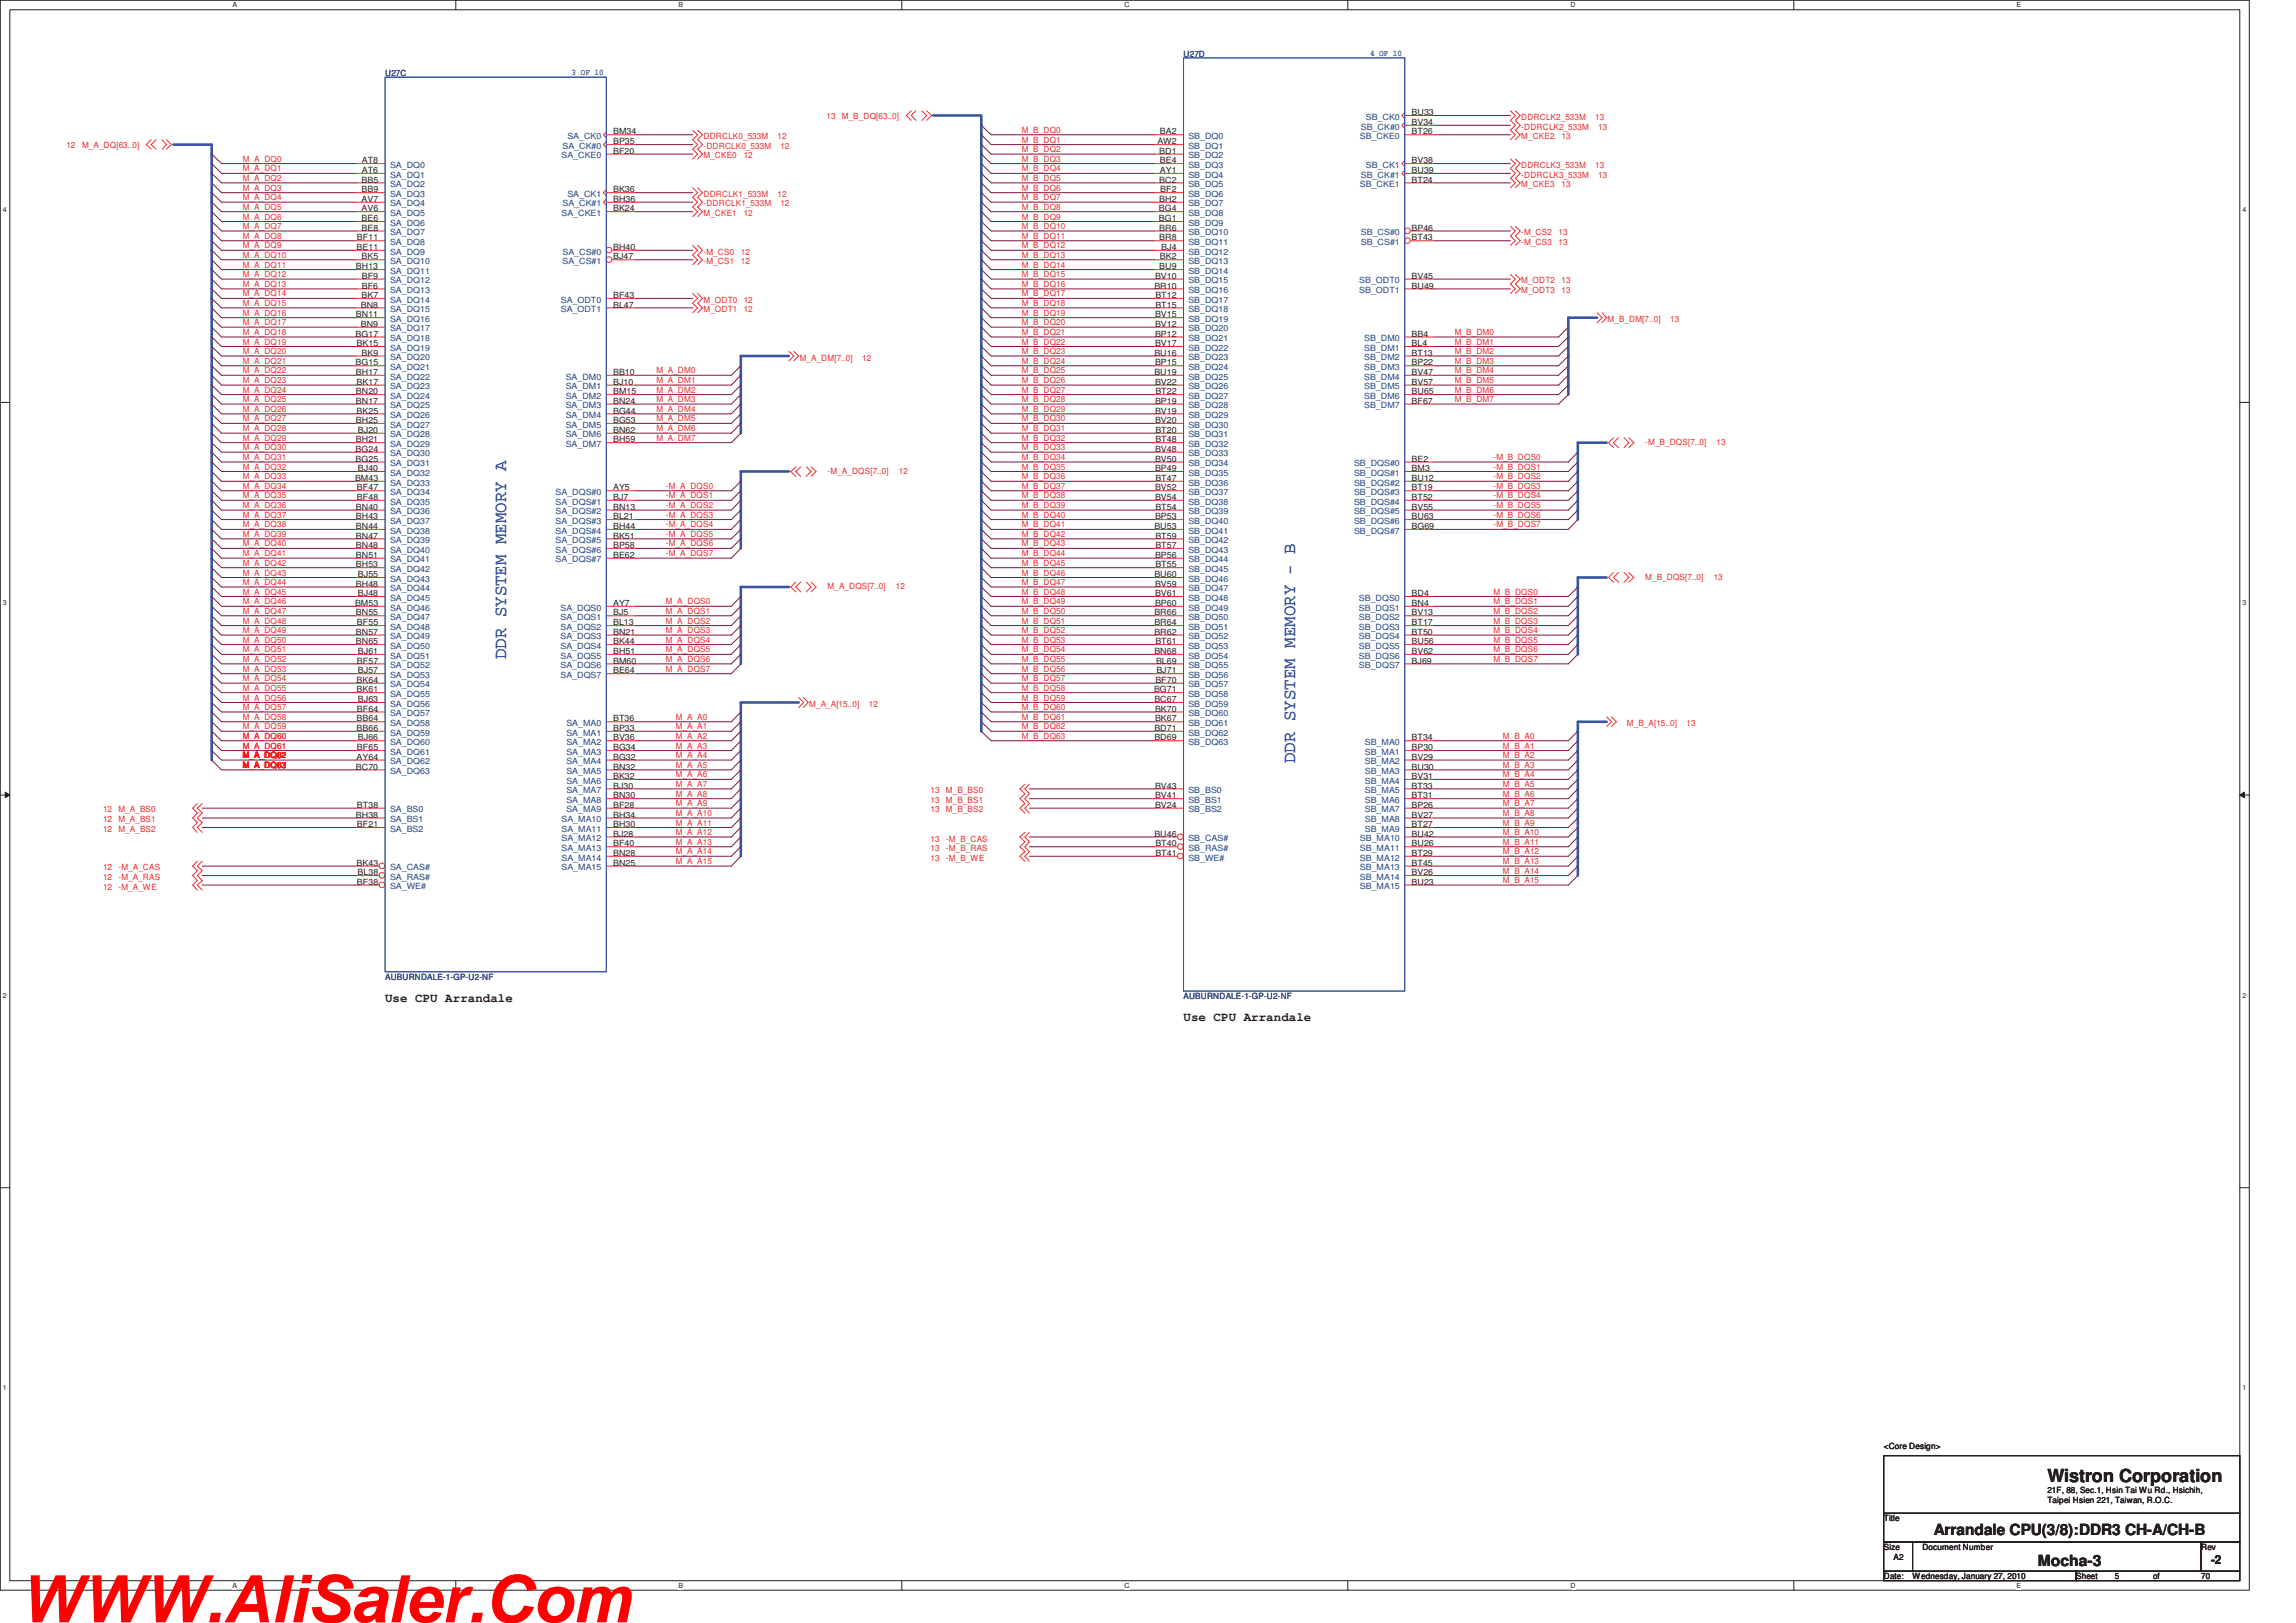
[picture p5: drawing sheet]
<svg xmlns="http://www.w3.org/2000/svg" width="297mm" height="210mm" viewBox="0 0 297 210" stroke-linecap="round" stroke-linejoin="round" font-family="sans-serif">
<defs><g id="words">
<text font-size="8.5" fill="#f00" x="2.5" y="209.9">WWW.AliSaler.Com</text>
<g font-size="2.3" fill="#3a53a4">
<text x="65.5" y="85.3" transform="rotate(-90 65.5 85.3)">DDR SYSTEM MEMORY A</text>
<text x="167.6" y="98.7" transform="rotate(-90 167.6 98.7)">DDR SYSTEM MEMORY - B</text>
</g>
<text font-size="2.3" fill="#231f20" x="264.9" y="191.7">Wistron Corporation</text>
<g font-size="2" fill="#231f20">
<text x="250.2" y="198.5">Arrandale CPU(3/8):DDR3 CH-A/CH-B</text>
<text x="263.6" y="202.6">Mocha-3</text>
</g>
<g font-size="1.6" fill="#231f20">
<text x="49.8" y="129.6">Use CPU Arrandale</text>
<text x="153.1" y="132.1">Use CPU Arrandale</text>
<text x="286" y="202.3">-2</text>
</g>
<g font-size="1.1" fill="#2d2d72">
<text x="49.8" y="9.8">U27C</text>
<text x="153.1" y="7.3">U27D</text>
<text x="49.8" y="126.8">AUBURNDALE-1-GP-U2-NF</text>
<text x="153.1" y="129.3">AUBURNDALE-1-GP-U2-NF</text>
</g>
<g font-size="1.1" fill="#3a53a4">
<text x="74" y="9.6">3 OF 10</text>
<text x="177.2" y="7.2">4 OF 10</text>
</g>
<g font-size="1.1" fill="#1d437e">
<text x="73.4" y="18">SA_CK0</text>
<text x="153.8" y="18">SB_DQ0</text>
<text x="175.9" y="18">SB_CKE0</text>
<text x="176.1" y="16.8">SB_CK#0</text>
<text x="176.7" y="15.5">SB_CK0</text>
<text x="50.5" y="21.7">SA_DQ0</text>
<text x="50.5" y="23">SA_DQ1</text>
<text x="72.6" y="20.5">SA_CKE0</text>
<text x="72.8" y="19.3">SA_CK#0</text>
<text x="153.8" y="19.3">SB_DQ1</text>
<text x="153.8" y="20.5">SB_DQ2</text>
<text x="153.8" y="21.7">SB_DQ3</text>
<text x="153.8" y="23">SB_DQ4</text>
<text x="176.1" y="23">SB_CK#1</text>
<text x="176.7" y="21.7">SB_CK1</text>
<text x="50.5" y="24.2">SA_DQ2</text>
<text x="50.5" y="25.5">SA_DQ3</text>
<text x="50.5" y="26.7">SA_DQ4</text>
<text x="50.5" y="27.9">SA_DQ5</text>
<text x="50.5" y="29.2">SA_DQ6</text>
<text x="72.6" y="27.9">SA_CKE1</text>
<text x="72.8" y="26.7">SA_CK#1</text>
<text x="73.4" y="25.5">SA_CK1</text>
<text x="153.8" y="24.2">SB_DQ5</text>
<text x="153.8" y="25.5">SB_DQ6</text>
<text x="153.8" y="26.7">SB_DQ7</text>
<text x="153.8" y="27.9">SB_DQ8</text>
<text x="153.8" y="29.2">SB_DQ9</text>
<text x="175.9" y="24.2">SB_CKE1</text>
<text x="50.5" y="30.4">SA_DQ7</text>
<text x="50.5" y="31.7">SA_DQ8</text>
<text x="50.5" y="32.9">SA_DQ9</text>
<text x="50.5" y="34.2">SA_DQ10</text>
<text x="50.5" y="35.4">SA_DQ11</text>
<text x="72.8" y="32.9">SA_CS#0</text>
<text x="72.8" y="34.2">SA_CS#1</text>
<text x="153.8" y="30.4">SB_DQ10</text>
<text x="153.8" y="31.7">SB_DQ11</text>
<text x="153.8" y="32.9">SB_DQ12</text>
<text x="153.8" y="34.2">SB_DQ13</text>
<text x="153.8" y="35.4">SB_DQ14</text>
<text x="176.1" y="30.4">SB_CS#0</text>
<text x="176.1" y="31.7">SB_CS#1</text>
<text x="50.5" y="36.7">SA_DQ12</text>
<text x="50.5" y="37.9">SA_DQ13</text>
<text x="50.5" y="39.2">SA_DQ14</text>
<text x="50.5" y="40.4">SA_DQ15</text>
<text x="50.5" y="41.7">SA_DQ16</text>
<text x="72.6" y="39.2">SA_ODT0</text>
<text x="72.6" y="40.4">SA_ODT1</text>
<text x="153.8" y="36.7">SB_DQ15</text>
<text x="153.8" y="37.9">SB_DQ16</text>
<text x="153.8" y="39.2">SB_DQ17</text>
<text x="153.8" y="40.4">SB_DQ18</text>
<text x="153.8" y="41.7">SB_DQ19</text>
<text x="175.8" y="36.7">SB_ODT0</text>
<text x="175.8" y="37.9">SB_ODT1</text>
<text x="50.5" y="42.9">SA_DQ17</text>
<text x="50.5" y="44.2">SA_DQ18</text>
<text x="50.5" y="45.4">SA_DQ19</text>
<text x="50.5" y="46.6">SA_DQ20</text>
<text x="50.5" y="47.9">SA_DQ21</text>
<text x="153.8" y="42.9">SB_DQ20</text>
<text x="153.8" y="44.2">SB_DQ21</text>
<text x="153.8" y="45.4">SB_DQ22</text>
<text x="153.8" y="46.6">SB_DQ23</text>
<text x="153.8" y="47.9">SB_DQ24</text>
<text x="176.5" y="44.2">SB_DM0</text>
<text x="176.5" y="45.4">SB_DM1</text>
<text x="176.5" y="46.6">SB_DM2</text>
<text x="176.5" y="47.9">SB_DM3</text>
<text x="50.5" y="49.1">SA_DQ22</text>
<text x="50.5" y="50.4">SA_DQ23</text>
<text x="50.5" y="51.6">SA_DQ24</text>
<text x="50.5" y="52.8">SA_DQ25</text>
<text x="73.2" y="49.1">SA_DM0</text>
<text x="73.2" y="50.4">SA_DM1</text>
<text x="73.2" y="51.6">SA_DM2</text>
<text x="73.2" y="52.8">SA_DM3</text>
<text x="153.8" y="49.1">SB_DQ25</text>
<text x="153.8" y="50.4">SB_DQ26</text>
<text x="153.8" y="51.6">SB_DQ27</text>
<text x="153.8" y="52.8">SB_DQ28</text>
<text x="176.5" y="49.1">SB_DM4</text>
<text x="176.5" y="50.4">SB_DM5</text>
<text x="176.5" y="51.6">SB_DM6</text>
<text x="176.5" y="52.8">SB_DM7</text>
<text x="50.5" y="54.1">SA_DQ26</text>
<text x="50.5" y="55.3">SA_DQ27</text>
<text x="50.5" y="56.6">SA_DQ28</text>
<text x="50.5" y="57.8">SA_DQ29</text>
<text x="50.5" y="59.1">SA_DQ30</text>
<text x="73.2" y="54.1">SA_DM4</text>
<text x="73.2" y="55.3">SA_DM5</text>
<text x="73.2" y="56.6">SA_DM6</text>
<text x="73.2" y="57.8">SA_DM7</text>
<text x="153.8" y="54.1">SB_DQ29</text>
<text x="153.8" y="55.3">SB_DQ30</text>
<text x="153.8" y="56.6">SB_DQ31</text>
<text x="153.8" y="57.8">SB_DQ32</text>
<text x="153.8" y="59.1">SB_DQ33</text>
<text x="50.5" y="60.3">SA_DQ31</text>
<text x="50.5" y="61.5">SA_DQ32</text>
<text x="50.5" y="62.8">SA_DQ33</text>
<text x="50.5" y="64">SA_DQ34</text>
<text x="50.5" y="65.3">SA_DQ35</text>
<text x="71.9" y="64">SA_DQS#0</text>
<text x="71.9" y="65.3">SA_DQS#1</text>
<text x="153.8" y="60.3">SB_DQ34</text>
<text x="153.8" y="61.5">SB_DQ35</text>
<text x="153.8" y="62.8">SB_DQ36</text>
<text x="153.8" y="64">SB_DQ37</text>
<text x="153.8" y="65.3">SB_DQ38</text>
<text x="175.2" y="65.3">SB_DQS#4</text>
<text x="175.2" y="60.3">SB_DQS#0</text>
<text x="175.2" y="61.5">SB_DQS#1</text>
<text x="175.2" y="62.8">SB_DQS#2</text>
<text x="175.2" y="64">SB_DQS#3</text>
<text x="50.5" y="66.5">SA_DQ36</text>
<text x="50.5" y="67.8">SA_DQ37</text>
<text x="50.5" y="69">SA_DQ38</text>
<text x="50.5" y="70.3">SA_DQ39</text>
<text x="50.5" y="71.5">SA_DQ40</text>
<text x="71.9" y="66.5">SA_DQS#2</text>
<text x="71.9" y="67.8">SA_DQS#3</text>
<text x="71.9" y="69">SA_DQS#4</text>
<text x="71.9" y="70.3">SA_DQS#5</text>
<text x="71.9" y="71.5">SA_DQS#6</text>
<text x="153.8" y="66.5">SB_DQ39</text>
<text x="153.8" y="67.8">SB_DQ40</text>
<text x="153.8" y="69">SB_DQ41</text>
<text x="153.8" y="70.3">SB_DQ42</text>
<text x="153.8" y="71.5">SB_DQ43</text>
<text x="175.2" y="66.5">SB_DQS#5</text>
<text x="175.2" y="67.8">SB_DQS#6</text>
<text x="175.2" y="69">SB_DQS#7</text>
<text x="50.5" y="72.8">SA_DQ41</text>
<text x="50.5" y="74">SA_DQ42</text>
<text x="50.5" y="75.3">SA_DQ43</text>
<text x="50.5" y="76.5">SA_DQ44</text>
<text x="50.5" y="77.7">SA_DQ45</text>
<text x="71.9" y="72.8">SA_DQS#7</text>
<text x="153.8" y="72.8">SB_DQ44</text>
<text x="153.8" y="74">SB_DQ45</text>
<text x="153.8" y="75.3">SB_DQ46</text>
<text x="153.8" y="76.5">SB_DQ47</text>
<text x="153.8" y="77.7">SB_DQ48</text>
<text x="175.8" y="77.7">SB_DQS0</text>
<text x="50.5" y="79">SA_DQ46</text>
<text x="50.5" y="80.2">SA_DQ47</text>
<text x="50.5" y="81.5">SA_DQ48</text>
<text x="50.5" y="82.7">SA_DQ49</text>
<text x="50.5" y="83.9">SA_DQ50</text>
<text x="72.5" y="79">SA_DQS0</text>
<text x="72.5" y="80.2">SA_DQS1</text>
<text x="72.5" y="81.5">SA_DQS2</text>
<text x="72.5" y="82.7">SA_DQS3</text>
<text x="72.5" y="83.9">SA_DQS4</text>
<text x="153.8" y="79">SB_DQ49</text>
<text x="153.8" y="80.2">SB_DQ50</text>
<text x="153.8" y="81.5">SB_DQ51</text>
<text x="153.8" y="82.7">SB_DQ52</text>
<text x="153.8" y="83.9">SB_DQ53</text>
<text x="175.8" y="82.7">SB_DQS4</text>
<text x="175.8" y="83.9">SB_DQS5</text>
<text x="175.8" y="79">SB_DQS1</text>
<text x="175.8" y="80.2">SB_DQS2</text>
<text x="175.8" y="81.5">SB_DQS3</text>
<text x="50.5" y="85.2">SA_DQ51</text>
<text x="50.5" y="86.4">SA_DQ52</text>
<text x="50.5" y="87.7">SA_DQ53</text>
<text x="50.5" y="88.9">SA_DQ54</text>
<text x="72.5" y="85.2">SA_DQS5</text>
<text x="72.5" y="86.4">SA_DQS6</text>
<text x="72.5" y="87.7">SA_DQS7</text>
<text x="153.8" y="85.2">SB_DQ54</text>
<text x="153.8" y="86.4">SB_DQ55</text>
<text x="153.8" y="87.7">SB_DQ56</text>
<text x="153.8" y="88.9">SB_DQ57</text>
<text x="175.8" y="85.2">SB_DQS6</text>
<text x="175.8" y="86.4">SB_DQS7</text>
<text x="50.5" y="90.2">SA_DQ55</text>
<text x="50.5" y="91.4">SA_DQ56</text>
<text x="50.5" y="92.7">SA_DQ57</text>
<text x="50.5" y="93.9">SA_DQ58</text>
<text x="50.5" y="95.2">SA_DQ59</text>
<text x="73.3" y="93.9">SA_MA0</text>
<text x="73.3" y="95.2">SA_MA1</text>
<text x="153.8" y="90.2">SB_DQ58</text>
<text x="153.8" y="91.4">SB_DQ59</text>
<text x="153.8" y="92.7">SB_DQ60</text>
<text x="153.8" y="93.9">SB_DQ61</text>
<text x="153.8" y="95.2">SB_DQ62</text>
<text x="50.5" y="96.4">SA_DQ60</text>
<text x="50.5" y="97.7">SA_DQ61</text>
<text x="50.5" y="98.9">SA_DQ62</text>
<text x="50.5" y="100.2">SA_DQ63</text>
<text x="73.3" y="96.4">SA_MA2</text>
<text x="73.3" y="97.7">SA_MA3</text>
<text x="73.3" y="98.9">SA_MA4</text>
<text x="73.3" y="100.2">SA_MA5</text>
<text x="73.3" y="101.4">SA_MA6</text>
<text x="153.8" y="96.4">SB_DQ63</text>
<text x="176.6" y="96.4">SB_MA0</text>
<text x="176.6" y="97.7">SB_MA1</text>
<text x="176.6" y="98.9">SB_MA2</text>
<text x="176.6" y="100.2">SB_MA3</text>
<text x="176.6" y="101.4">SB_MA4</text>
<text x="50.5" y="105.1">SA_BS0</text>
<text x="50.5" y="106.4">SA_BS1</text>
<text x="50.5" y="107.6">SA_BS2</text>
<text x="72.6" y="106.4">SA_MA10</text>
<text x="72.6" y="107.6">SA_MA11</text>
<text x="73.3" y="102.6">SA_MA7</text>
<text x="73.3" y="103.9">SA_MA8</text>
<text x="73.3" y="105.1">SA_MA9</text>
<text x="153.8" y="102.6">SB_BS0</text>
<text x="153.8" y="103.9">SB_BS1</text>
<text x="153.8" y="105.1">SB_BS2</text>
<text x="176.6" y="102.6">SB_MA5</text>
<text x="176.6" y="103.9">SB_MA6</text>
<text x="176.6" y="105.1">SB_MA7</text>
<text x="176.6" y="106.4">SB_MA8</text>
<text x="176.6" y="107.6">SB_MA9</text>
<text x="50.5" y="112.6">SA_CAS#</text>
<text x="50.5" y="113.8">SA_RAS#</text>
<text x="72.6" y="108.8">SA_MA12</text>
<text x="72.6" y="110.1">SA_MA13</text>
<text x="72.6" y="111.3">SA_MA14</text>
<text x="72.6" y="112.6">SA_MA15</text>
<text x="153.8" y="108.8">SB_CAS#</text>
<text x="153.8" y="110.1">SB_RAS#</text>
<text x="153.8" y="111.3">SB_WE#</text>
<text x="175.9" y="108.8">SB_MA10</text>
<text x="175.9" y="110.1">SB_MA11</text>
<text x="175.9" y="111.3">SB_MA12</text>
<text x="175.9" y="112.6">SB_MA13</text>
<text x="175.9" y="113.8">SB_MA14</text>
<text x="50.5" y="115.1">SA_WE#</text>
<text x="175.9" y="115.1">SB_MA15</text>
</g>
<g font-size="1.1" fill="#231f20">
<text x="79.3" y="17.4">BM34</text>
<text x="150.1" y="17.4">BA2</text>
<text x="182.6" y="17.4">BT26</text>
<text x="182.6" y="16.2">BV34</text>
<text x="182.6" y="14.9">BU33</text>
<text x="46.8" y="23.6">BB5</text>
<text x="46.8" y="21.1">AT8</text>
<text x="46.8" y="22.4">AT6</text>
<text x="79.3" y="19.9">BF20</text>
<text x="79.3" y="18.7">BP35</text>
<text x="149.7" y="18.7">AW2</text>
<text x="150" y="19.9">BD1</text>
<text x="150" y="23.6">BC2</text>
<text x="150.1" y="21.1">BE4</text>
<text x="150.1" y="22.4">AY1</text>
<text x="182.6" y="23.6">BT24</text>
<text x="182.6" y="22.4">BU39</text>
<text x="182.6" y="21.1">BV38</text>
<text x="46.8" y="24.9">BB9</text>
<text x="46.8" y="26.1">AV7</text>
<text x="46.8" y="27.3">AV6</text>
<text x="46.8" y="28.6">BE6</text>
<text x="46.8" y="29.8">BE8</text>
<text x="79.3" y="27.3">BK24</text>
<text x="79.3" y="24.9">BK36</text>
<text x="79.3" y="26.1">BH36</text>
<text x="149.9" y="27.3">BG4</text>
<text x="149.9" y="28.6">BG1</text>
<text x="150" y="26.1">BH2</text>
<text x="150" y="29.8">BR6</text>
<text x="150.1" y="24.9">BF2</text>
<text x="182.6" y="29.8">BP46</text>
<text x="46.1" y="34.8">BH13</text>
<text x="46.1" y="32.3">BE11</text>
<text x="46.2" y="31.1">BF11</text>
<text x="46.8" y="33.6">BK5</text>
<text x="79.3" y="32.3">BH40</text>
<text x="79.3" y="33.6">BJ47</text>
<text x="150" y="31.1">BR8</text>
<text x="150" y="34.8">BU9</text>
<text x="150.1" y="33.6">BK2</text>
<text x="150.2" y="32.3">BJ4</text>
<text x="182.6" y="31.1">BT43</text>
<text x="46.1" y="41.1">BN11</text>
<text x="46.7" y="39.8">BN8</text>
<text x="46.8" y="38.6">BK7</text>
<text x="46.8" y="36.1">BF9</text>
<text x="46.8" y="37.3">BF6</text>
<text x="79.3" y="38.6">BF43</text>
<text x="79.3" y="39.8">BL47</text>
<text x="149.3" y="37.3">BR10</text>
<text x="149.4" y="36.1">BV10</text>
<text x="149.4" y="41.1">BV15</text>
<text x="149.5" y="38.6">BT12</text>
<text x="149.5" y="39.8">BT15</text>
<text x="182.6" y="36.1">BV45</text>
<text x="182.6" y="37.3">BU49</text>
<text x="46" y="43.6">BG17</text>
<text x="46" y="47.3">BG15</text>
<text x="46.1" y="44.8">BK15</text>
<text x="46.7" y="42.3">BN9</text>
<text x="46.8" y="46">BK9</text>
<text x="149.3" y="46">BU16</text>
<text x="149.4" y="42.3">BV12</text>
<text x="149.4" y="43.6">BP12</text>
<text x="149.4" y="44.8">BV17</text>
<text x="149.4" y="47.3">BP15</text>
<text x="182.6" y="43.6">BB4</text>
<text x="182.6" y="44.8">BL4</text>
<text x="182.6" y="46">BT13</text>
<text x="182.6" y="47.3">BP22</text>
<text x="46.1" y="48.5">BH17</text>
<text x="46.1" y="51">BN20</text>
<text x="46.1" y="52.2">BN17</text>
<text x="46.1" y="49.8">BK17</text>
<text x="46.1" y="53.5">BK25</text>
<text x="79.3" y="48.5">BB10</text>
<text x="79.3" y="49.8">BJ10</text>
<text x="79.3" y="51">BM15</text>
<text x="79.3" y="52.2">BN24</text>
<text x="79.3" y="53.5">BG44</text>
<text x="149.3" y="48.5">BU19</text>
<text x="149.4" y="49.8">BV22</text>
<text x="149.4" y="52.2">BP19</text>
<text x="149.4" y="53.5">BV19</text>
<text x="149.5" y="51">BT22</text>
<text x="182.6" y="48.5">BV47</text>
<text x="182.6" y="49.8">BV57</text>
<text x="182.6" y="51">BU65</text>
<text x="182.6" y="52.2">BF67</text>
<text x="46" y="58.5">BG24</text>
<text x="46" y="59.7">BG25</text>
<text x="46.1" y="54.7">BH25</text>
<text x="46.1" y="57.2">BH21</text>
<text x="46.3" y="56">BJ20</text>
<text x="79.3" y="54.7">BG53</text>
<text x="79.3" y="56">BN62</text>
<text x="79.3" y="57.2">BH59</text>
<text x="149.4" y="54.7">BV20</text>
<text x="149.4" y="58.5">BV48</text>
<text x="149.4" y="59.7">BV50</text>
<text x="149.5" y="56">BT20</text>
<text x="149.5" y="57.2">BT48</text>
<text x="182.6" y="59.7">BE2</text>
<text x="45.9" y="62.2">BM43</text>
<text x="46.1" y="66">BN40</text>
<text x="46.2" y="63.5">BF47</text>
<text x="46.2" y="64.7">BF48</text>
<text x="46.3" y="61">BJ40</text>
<text x="79.3" y="63.5">AY5</text>
<text x="79.3" y="64.7">BJ7</text>
<text x="79.3" y="66">BN13</text>
<text x="149.4" y="61">BP49</text>
<text x="149.4" y="63.5">BV52</text>
<text x="149.4" y="64.7">BV54</text>
<text x="149.5" y="62.2">BT47</text>
<text x="149.5" y="66">BT54</text>
<text x="182.6" y="64.7">BT52</text>
<text x="182.6" y="66">BV55</text>
<text x="182.6" y="61">BM3</text>
<text x="182.6" y="62.2">BU12</text>
<text x="182.6" y="63.5">BT19</text>
<text x="46.1" y="67.2">BH43</text>
<text x="46.1" y="68.5">BN44</text>
<text x="46.1" y="69.7">BN47</text>
<text x="46.1" y="70.9">BN48</text>
<text x="79.3" y="67.2">BL21</text>
<text x="79.3" y="68.5">BH44</text>
<text x="79.3" y="69.7">BK51</text>
<text x="79.3" y="70.9">BP58</text>
<text x="149.3" y="68.5">BU53</text>
<text x="149.4" y="67.2">BP53</text>
<text x="149.5" y="69.7">BT59</text>
<text x="149.5" y="70.9">BT57</text>
<text x="182.6" y="67.2">BU63</text>
<text x="182.6" y="68.5">BG69</text>
<text x="46.1" y="72.2">BN51</text>
<text x="46.1" y="73.4">BH53</text>
<text x="46.1" y="75.9">BH48</text>
<text x="46.3" y="74.7">BJ55</text>
<text x="46.3" y="77.1">BJ48</text>
<text x="79.3" y="72.2">BE62</text>
<text x="149.3" y="74.7">BU60</text>
<text x="149.4" y="72.2">BP56</text>
<text x="149.4" y="75.9">BV59</text>
<text x="149.4" y="77.1">BV61</text>
<text x="149.5" y="73.4">BT55</text>
<text x="182.6" y="77.1">BD4</text>
<text x="45.9" y="78.4">BM53</text>
<text x="46.1" y="79.6">BN55</text>
<text x="46.1" y="82.1">BN57</text>
<text x="46.1" y="83.4">BN65</text>
<text x="46.2" y="80.9">BF55</text>
<text x="79.3" y="78.4">AY7</text>
<text x="79.3" y="83.4">BK44</text>
<text x="79.3" y="79.6">BJ5</text>
<text x="79.3" y="80.9">BL13</text>
<text x="79.3" y="82.1">BN21</text>
<text x="149.3" y="79.6">BR66</text>
<text x="149.3" y="80.9">BR64</text>
<text x="149.3" y="82.1">BR62</text>
<text x="149.4" y="78.4">BP60</text>
<text x="149.5" y="83.4">BT61</text>
<text x="182.6" y="82.1">BT50</text>
<text x="182.6" y="83.4">BU56</text>
<text x="182.6" y="78.4">BN4</text>
<text x="182.6" y="79.6">BV13</text>
<text x="182.6" y="80.9">BT17</text>
<text x="46.1" y="88.3">BK64</text>
<text x="46.1" y="89.6">BK61</text>
<text x="46.2" y="85.8">BF57</text>
<text x="46.3" y="84.6">BJ61</text>
<text x="46.3" y="87.1">BJ57</text>
<text x="79.3" y="84.6">BH51</text>
<text x="79.3" y="85.8">BM60</text>
<text x="79.3" y="87.1">BE64</text>
<text x="149.3" y="89.6">BG71</text>
<text x="149.3" y="84.6">BN68</text>
<text x="149.5" y="88.3">BF70</text>
<text x="149.6" y="85.8">BL69</text>
<text x="149.6" y="87.1">BJ71</text>
<text x="182.6" y="84.6">BV62</text>
<text x="182.6" y="85.8">BJ69</text>
<text x="46.1" y="93.3">BB64</text>
<text x="46.1" y="94.6">BB66</text>
<text x="46.2" y="92.1">BF64</text>
<text x="46.3" y="90.8">BJ63</text>
<text x="46.3" y="95.8">BJ66</text>
<text x="79.3" y="93.3">BT36</text>
<text x="79.3" y="94.6">BP33</text>
<text x="79.3" y="95.8">BV36</text>
<text x="149.3" y="90.8">BC67</text>
<text x="149.3" y="94.6">BD71</text>
<text x="149.3" y="95.8">BD69</text>
<text x="149.4" y="92.1">BK70</text>
<text x="149.4" y="93.3">BK67</text>
<text x="182.6" y="95.8">BT34</text>
<text x="46.1" y="99.6">BC70</text>
<text x="46.1" y="98.3">AY64</text>
<text x="46.2" y="97.1">BF65</text>
<text x="79.3" y="97.1">BG34</text>
<text x="79.3" y="98.3">BG32</text>
<text x="79.3" y="99.6">BN32</text>
<text x="79.3" y="100.8">BK32</text>
<text x="182.6" y="97.1">BP30</text>
<text x="182.6" y="98.3">BV29</text>
<text x="182.6" y="99.6">BU30</text>
<text x="182.6" y="100.8">BV31</text>
<text x="46.1" y="105.8">BH38</text>
<text x="46.2" y="104.5">BT38</text>
<text x="46.2" y="107">BF21</text>
<text x="79.3" y="102">BJ30</text>
<text x="79.3" y="103.3">BN30</text>
<text x="79.3" y="104.5">BF28</text>
<text x="79.3" y="105.8">BH34</text>
<text x="79.3" y="107">BH30</text>
<text x="149.4" y="102">BV43</text>
<text x="149.4" y="103.3">BV41</text>
<text x="149.4" y="104.5">BV24</text>
<text x="182.6" y="102">BT33</text>
<text x="182.6" y="103.3">BT31</text>
<text x="182.6" y="104.5">BP26</text>
<text x="182.6" y="105.8">BV27</text>
<text x="182.6" y="107">BT27</text>
<text x="46.1" y="112">BK43</text>
<text x="46.3" y="113.2">BL38</text>
<text x="79.3" y="108.2">BJ28</text>
<text x="79.3" y="109.5">BF40</text>
<text x="79.3" y="110.7">BN28</text>
<text x="79.3" y="112">BN25</text>
<text x="149.3" y="108.2">BU46</text>
<text x="149.5" y="109.5">BT40</text>
<text x="149.5" y="110.7">BT41</text>
<text x="182.6" y="108.2">BU42</text>
<text x="182.6" y="109.5">BU26</text>
<text x="182.6" y="110.7">BT29</text>
<text x="182.6" y="112">BT45</text>
<text x="182.6" y="113.2">BV26</text>
<text x="46.2" y="114.5">BF38</text>
<text x="182.6" y="114.5">BU23</text>
<text x="243.7" y="187.5">&lt;Core Design&gt;</text>
<text x="243.7" y="196.8">Title</text>
<text x="264.9" y="193.1">21F, 88, Sec.1, Hsin Tai Wu Rd., Hsichih,</text>
<text x="264.9" y="194.5">Taipei Hsien 221, Taiwan, R.O.C.</text>
<text x="243.7" y="200.6">Size</text>
<text x="245" y="201.8">A2</text>
<text x="248.7" y="200.6">Document Number</text>
<text x="284.8" y="200.6">Rev</text>
<text x="243.7" y="204.3">Date:</text>
<text x="247.4" y="204.3">Wednesday, January 27, 2010</text>
<text x="268.6" y="204.3">Sheet</text>
<text x="273.6" y="204.3">5</text>
<text x="278.5" y="204.3">of</text>
<text x="284.8" y="204.3">70</text>
</g>
<g font-size="1.1" fill="#ec2426">
<text x="91" y="18">DDRCLK0_533M</text>
<text x="100.6" y="18">12</text>
<text x="106.9" y="15.4">13</text>
<text x="108.9" y="15.4">M_B_DQ[63..0]</text>
<text x="132.2" y="17.2">M_B_DQ0</text>
<text x="196.8" y="18">M_CKE2</text>
<text x="196.8" y="15.5">DDRCLK2_533M</text>
<text x="196.8" y="16.8">-DDRCLK2_533M</text>
<text x="202" y="18">13</text>
<text x="206.4" y="15.5">13</text>
<text x="206.8" y="16.8">13</text>
<text x="8.6" y="19.1">12</text>
<text x="10.6" y="19.1">M_A_DQ[63..0]</text>
<text x="31.4" y="20.9">M_A_DQ0</text>
<text x="31.4" y="22.2">M_A_DQ1</text>
<text x="31.4" y="23.4">M_A_DQ2</text>
<text x="91" y="20.5">M_CKE0</text>
<text x="91" y="19.3">-DDRCLK0_533M</text>
<text x="96.2" y="20.5">12</text>
<text x="101" y="19.3">12</text>
<text x="132.2" y="18.5">M_B_DQ1</text>
<text x="132.2" y="19.7">M_B_DQ2</text>
<text x="132.2" y="20.9">M_B_DQ3</text>
<text x="132.2" y="22.2">M_B_DQ4</text>
<text x="132.2" y="23.4">M_B_DQ5</text>
<text x="196.8" y="21.8">DDRCLK3_533M</text>
<text x="196.8" y="23">-DDRCLK3_533M</text>
<text x="206.4" y="21.8">13</text>
<text x="206.8" y="23">13</text>
<text x="31.4" y="24.7">M_A_DQ3</text>
<text x="31.4" y="25.9">M_A_DQ4</text>
<text x="31.4" y="27.1">M_A_DQ5</text>
<text x="31.4" y="28.4">M_A_DQ6</text>
<text x="31.4" y="29.6">M_A_DQ7</text>
<text x="91" y="28">M_CKE1</text>
<text x="91" y="25.5">DDRCLK1_533M</text>
<text x="91" y="26.7">-DDRCLK1_533M</text>
<text x="96.2" y="28">12</text>
<text x="100.6" y="25.5">12</text>
<text x="101" y="26.7">12</text>
<text x="132.2" y="24.7">M_B_DQ6</text>
<text x="132.2" y="25.9">M_B_DQ7</text>
<text x="132.2" y="27.1">M_B_DQ8</text>
<text x="132.2" y="28.4">M_B_DQ9</text>
<text x="132.2" y="29.6">M_B_DQ10</text>
<text x="196.8" y="24.2">M_CKE3</text>
<text x="202" y="24.2">13</text>
<text x="31.4" y="30.9">M_A_DQ8</text>
<text x="31.4" y="32.1">M_A_DQ9</text>
<text x="31.4" y="33.4">M_A_DQ10</text>
<text x="31.4" y="34.6">M_A_DQ11</text>
<text x="31.4" y="35.9">M_A_DQ12</text>
<text x="91" y="32.9">-M_CS0</text>
<text x="91" y="34.2">-M_CS1</text>
<text x="95.8" y="32.9">12</text>
<text x="95.8" y="34.2">12</text>
<text x="132.2" y="30.9">M_B_DQ11</text>
<text x="132.2" y="32.1">M_B_DQ12</text>
<text x="132.2" y="33.4">M_B_DQ13</text>
<text x="132.2" y="34.6">M_B_DQ14</text>
<text x="132.2" y="35.9">M_B_DQ15</text>
<text x="196.8" y="30.4">-M_CS2</text>
<text x="196.8" y="31.7">-M_CS3</text>
<text x="201.6" y="30.4">13</text>
<text x="201.6" y="31.7">13</text>
<text x="31.4" y="37.1">M_A_DQ13</text>
<text x="31.4" y="38.4">M_A_DQ14</text>
<text x="31.4" y="39.6">M_A_DQ15</text>
<text x="31.4" y="40.8">M_A_DQ16</text>
<text x="91" y="39.2">M_ODT0</text>
<text x="91" y="40.4">M_ODT1</text>
<text x="96.2" y="39.2">12</text>
<text x="96.2" y="40.4">12</text>
<text x="132.2" y="37.1">M_B_DQ16</text>
<text x="132.2" y="38.4">M_B_DQ17</text>
<text x="132.2" y="39.6">M_B_DQ18</text>
<text x="132.2" y="40.8">M_B_DQ19</text>
<text x="196.8" y="36.7">M_ODT2</text>
<text x="196.8" y="37.9">M_ODT3</text>
<text x="202" y="36.7">13</text>
<text x="202" y="37.9">13</text>
<text x="208" y="41.7">M_B_DM[7..0]</text>
<text x="216.1" y="41.7">13</text>
<text x="31.4" y="42.1">M_A_DQ17</text>
<text x="31.4" y="43.3">M_A_DQ18</text>
<text x="31.4" y="44.6">M_A_DQ19</text>
<text x="31.4" y="45.8">M_A_DQ20</text>
<text x="31.4" y="47.1">M_A_DQ21</text>
<text x="103.5" y="46.6">M_A_DM[7..0]</text>
<text x="111.5" y="46.6">12</text>
<text x="132.2" y="42.1">M_B_DQ20</text>
<text x="132.2" y="43.3">M_B_DQ21</text>
<text x="132.2" y="44.6">M_B_DQ22</text>
<text x="132.2" y="45.8">M_B_DQ23</text>
<text x="132.2" y="47.1">M_B_DQ24</text>
<text x="188.2" y="44.6">M_B_DM1</text>
<text x="188.2" y="45.8">M_B_DM2</text>
<text x="188.2" y="47.1">M_B_DM3</text>
<text x="188.2" y="43.3">M_B_DM0</text>
<text x="31.4" y="48.3">M_A_DQ22</text>
<text x="31.4" y="49.6">M_A_DQ23</text>
<text x="31.4" y="50.8">M_A_DQ24</text>
<text x="31.4" y="52">M_A_DQ25</text>
<text x="31.4" y="53.3">M_A_DQ26</text>
<text x="84.9" y="48.3">M_A_DM0</text>
<text x="84.9" y="49.6">M_A_DM1</text>
<text x="84.9" y="50.8">M_A_DM2</text>
<text x="84.9" y="52">M_A_DM3</text>
<text x="84.9" y="53.3">M_A_DM4</text>
<text x="132.2" y="48.3">M_B_DQ25</text>
<text x="132.2" y="49.6">M_B_DQ26</text>
<text x="132.2" y="50.8">M_B_DQ27</text>
<text x="132.2" y="52">M_B_DQ28</text>
<text x="132.2" y="53.3">M_B_DQ29</text>
<text x="188.2" y="52">M_B_DM7</text>
<text x="188.2" y="48.3">M_B_DM4</text>
<text x="188.2" y="49.6">M_B_DM5</text>
<text x="188.2" y="50.8">M_B_DM6</text>
<text x="31.4" y="54.5">M_A_DQ27</text>
<text x="31.4" y="55.8">M_A_DQ28</text>
<text x="31.4" y="57">M_A_DQ29</text>
<text x="31.4" y="58.2">M_A_DQ30</text>
<text x="31.4" y="59.5">M_A_DQ31</text>
<text x="84.9" y="54.5">M_A_DM5</text>
<text x="84.9" y="55.8">M_A_DM6</text>
<text x="84.9" y="57">M_A_DM7</text>
<text x="132.2" y="57">M_B_DQ32</text>
<text x="132.2" y="58.2">M_B_DQ33</text>
<text x="132.2" y="59.5">M_B_DQ34</text>
<text x="132.2" y="54.5">M_B_DQ30</text>
<text x="132.2" y="55.8">M_B_DQ31</text>
<text x="193.2" y="59.5">-M_B_DQS0</text>
<text x="212.8" y="57.6">-M_B_DQS[7..0]</text>
<text x="222.1" y="57.6">13</text>
<text x="31.4" y="60.7">M_A_DQ32</text>
<text x="31.4" y="62">M_A_DQ33</text>
<text x="31.4" y="63.2">M_A_DQ34</text>
<text x="31.4" y="64.5">M_A_DQ35</text>
<text x="31.4" y="65.7">M_A_DQ36</text>
<text x="86.1" y="63.2">-M_A_DQS0</text>
<text x="86.1" y="64.5">-M_A_DQS1</text>
<text x="86.1" y="65.7">-M_A_DQS2</text>
<text x="107.1" y="61.3">-M_A_DQS[7..0]</text>
<text x="116.3" y="61.3">12</text>
<text x="132.2" y="60.7">M_B_DQ35</text>
<text x="132.2" y="62">M_B_DQ36</text>
<text x="132.2" y="63.2">M_B_DQ37</text>
<text x="132.2" y="64.5">M_B_DQ38</text>
<text x="132.2" y="65.7">M_B_DQ39</text>
<text x="193.2" y="60.7">-M_B_DQS1</text>
<text x="193.2" y="62">-M_B_DQS2</text>
<text x="193.2" y="63.2">-M_B_DQS3</text>
<text x="193.2" y="64.5">-M_B_DQS4</text>
<text x="193.2" y="65.7">-M_B_DQS5</text>
<text x="31.4" y="67">M_A_DQ37</text>
<text x="31.4" y="68.2">M_A_DQ38</text>
<text x="31.4" y="69.5">M_A_DQ39</text>
<text x="31.4" y="70.7">M_A_DQ40</text>
<text x="31.4" y="72">M_A_DQ41</text>
<text x="86.1" y="67">-M_A_DQS3</text>
<text x="86.1" y="68.2">-M_A_DQS4</text>
<text x="86.1" y="69.5">-M_A_DQS5</text>
<text x="86.1" y="70.7">-M_A_DQS6</text>
<text x="86.1" y="72">-M_A_DQS7</text>
<text x="132.2" y="67">M_B_DQ40</text>
<text x="132.2" y="68.2">M_B_DQ41</text>
<text x="132.2" y="69.5">M_B_DQ42</text>
<text x="132.2" y="70.7">M_B_DQ43</text>
<text x="132.2" y="72">M_B_DQ44</text>
<text x="193.2" y="67">-M_B_DQS6</text>
<text x="193.2" y="68.2">-M_B_DQS7</text>
<text x="31.4" y="73.2">M_A_DQ42</text>
<text x="31.4" y="74.5">M_A_DQ43</text>
<text x="31.4" y="75.7">M_A_DQ44</text>
<text x="31.4" y="76.9">M_A_DQ45</text>
<text x="107.1" y="76.2">M_A_DQS[7..0]</text>
<text x="115.9" y="76.2">12</text>
<text x="132.2" y="73.2">M_B_DQ45</text>
<text x="132.2" y="74.5">M_B_DQ46</text>
<text x="132.2" y="75.7">M_B_DQ47</text>
<text x="132.2" y="76.9">M_B_DQ48</text>
<text x="193.2" y="76.9">M_B_DQS0</text>
<text x="212.8" y="75">M_B_DQS[7..0]</text>
<text x="221.7" y="75">13</text>
<text x="31.4" y="78.2">M_A_DQ46</text>
<text x="31.4" y="79.4">M_A_DQ47</text>
<text x="31.4" y="80.7">M_A_DQ48</text>
<text x="31.4" y="81.9">M_A_DQ49</text>
<text x="31.4" y="83.1">M_A_DQ50</text>
<text x="86.1" y="78.2">M_A_DQS0</text>
<text x="86.1" y="79.4">M_A_DQS1</text>
<text x="86.1" y="80.7">M_A_DQS2</text>
<text x="86.1" y="81.9">M_A_DQS3</text>
<text x="86.1" y="83.1">M_A_DQS4</text>
<text x="132.2" y="78.2">M_B_DQ49</text>
<text x="132.2" y="79.4">M_B_DQ50</text>
<text x="132.2" y="80.7">M_B_DQ51</text>
<text x="132.2" y="81.9">M_B_DQ52</text>
<text x="132.2" y="83.1">M_B_DQ53</text>
<text x="193.2" y="78.2">M_B_DQS1</text>
<text x="193.2" y="79.4">M_B_DQS2</text>
<text x="193.2" y="80.7">M_B_DQS3</text>
<text x="193.2" y="81.9">M_B_DQS4</text>
<text x="193.2" y="83.1">M_B_DQS5</text>
<text x="31.4" y="84.4">M_A_DQ51</text>
<text x="31.4" y="85.6">M_A_DQ52</text>
<text x="31.4" y="86.9">M_A_DQ53</text>
<text x="31.4" y="88.1">M_A_DQ54</text>
<text x="31.4" y="89.4">M_A_DQ55</text>
<text x="86.1" y="86.9">M_A_DQS7</text>
<text x="86.1" y="84.4">M_A_DQS5</text>
<text x="86.1" y="85.6">M_A_DQS6</text>
<text x="132.2" y="84.4">M_B_DQ54</text>
<text x="132.2" y="85.6">M_B_DQ55</text>
<text x="132.2" y="86.9">M_B_DQ56</text>
<text x="132.2" y="88.1">M_B_DQ57</text>
<text x="132.2" y="89.4">M_B_DQ58</text>
<text x="193.2" y="84.4">M_B_DQS6</text>
<text x="193.2" y="85.6">M_B_DQS7</text>
<text x="31.4" y="95.6">M_A_DQ60</text>
<text x="31.4" y="90.6">M_A_DQ56</text>
<text x="31.4" y="91.9">M_A_DQ57</text>
<text x="31.4" y="93.1">M_A_DQ58</text>
<text x="31.4" y="94.4">M_A_DQ59</text>
<text x="87.4" y="93.1">M_A_A0</text>
<text x="87.4" y="94.4">M_A_A1</text>
<text x="87.4" y="95.6">M_A_A2</text>
<text x="104.7" y="91.4">M_A_A[15..0]</text>
<text x="112.4" y="91.4">12</text>
<text x="132.2" y="90.6">M_B_DQ59</text>
<text x="132.2" y="91.9">M_B_DQ60</text>
<text x="132.2" y="93.1">M_B_DQ61</text>
<text x="132.2" y="94.4">M_B_DQ62</text>
<text x="132.2" y="95.6">M_B_DQ63</text>
<text x="194.4" y="95.6">M_B_A0</text>
<text x="210.5" y="93.9">M_B_A[15..0]</text>
<text x="218.2" y="93.9">13</text>
<text x="31.4" y="96.9">M_A_DQ61</text>
<text x="31.4" y="98.1">M_A_DQ62</text>
<text x="31.4" y="99.4">M_A_DQ63</text>
<text x="87.4" y="96.9">M_A_A3</text>
<text x="87.4" y="98.1">M_A_A4</text>
<text x="87.4" y="99.4">M_A_A5</text>
<text x="87.4" y="100.6">M_A_A6</text>
<text x="87.4" y="101.8">M_A_A7</text>
<text x="194.4" y="96.9">M_B_A1</text>
<text x="194.4" y="98.1">M_B_A2</text>
<text x="194.4" y="99.4">M_B_A3</text>
<text x="194.4" y="100.6">M_B_A4</text>
<text x="194.4" y="101.8">M_B_A5</text>
<text x="13.3" y="105.1">12</text>
<text x="13.3" y="106.4">12</text>
<text x="13.3" y="107.6">12</text>
<text x="15.3" y="105.1">M_A_BS0</text>
<text x="15.3" y="106.4">M_A_BS1</text>
<text x="15.3" y="107.6">M_A_BS2</text>
<text x="87.4" y="103.1">M_A_A8</text>
<text x="87.4" y="104.3">M_A_A9</text>
<text x="87.4" y="105.6">M_A_A10</text>
<text x="87.4" y="106.8">M_A_A11</text>
<text x="120.4" y="102.7">13</text>
<text x="120.4" y="103.9">13</text>
<text x="120.4" y="105.1">13</text>
<text x="122.4" y="102.7">M_B_BS0</text>
<text x="122.4" y="103.9">M_B_BS1</text>
<text x="122.4" y="105.1">M_B_BS2</text>
<text x="194.4" y="103.1">M_B_A6</text>
<text x="194.4" y="104.3">M_B_A7</text>
<text x="194.4" y="105.6">M_B_A8</text>
<text x="194.4" y="106.8">M_B_A9</text>
<text x="13.3" y="112.6">12</text>
<text x="13.3" y="113.8">12</text>
<text x="15.3" y="112.6">-M_A_CAS</text>
<text x="15.3" y="113.8">-M_A_RAS</text>
<text x="87.4" y="108">M_A_A12</text>
<text x="87.4" y="109.3">M_A_A13</text>
<text x="87.4" y="110.5">M_A_A14</text>
<text x="87.4" y="111.8">M_A_A15</text>
<text x="120.4" y="108.9">13</text>
<text x="120.4" y="110.1">13</text>
<text x="120.4" y="111.3">13</text>
<text x="122.4" y="108.9">-M_B_CAS</text>
<text x="122.4" y="110.1">-M_B_RAS</text>
<text x="122.4" y="111.3">-M_B_WE</text>
<text x="194.4" y="108">M_B_A10</text>
<text x="194.4" y="109.3">M_B_A11</text>
<text x="194.4" y="110.5">M_B_A12</text>
<text x="194.4" y="111.8">M_B_A13</text>
<text x="194.4" y="113">M_B_A14</text>
<text x="13.3" y="115.1">12</text>
<text x="15.3" y="115.1">-M_A_WE</text>
<text x="194.4" y="114.3">M_B_A15</text>
</g>
<g font-size=".9" fill="#231f20">
<text x="30.1" y="1">A</text>
<text x="87.8" y="1">B</text>
<text x="145.5" y="1">C</text>
<text x="203.2" y="1">D</text>
<text x="260.9" y="1">E</text>
<text x=".4" y="27.5">4</text>
<text x="290.1" y="27.5">4</text>
<text x=".4" y="78.3">3</text>
<text x="290.1" y="78.3">3</text>
<text x=".4" y="129.1">2</text>
<text x="290.1" y="129.1">2</text>
<text x=".4" y="179.9">1</text>
<text x="290.1" y="179.9">1</text>
<text x="30.1" y="205.4">A</text>
<text x="87.8" y="205.4">B</text>
<text x="145.5" y="205.4">C</text>
<text x="203.2" y="205.4">D</text>
<text x="260.9" y="205.4">E</text>
</g>
</g></defs>
<path d="M0 0h291v205.7h-291zM1.3 1.3h288.5v203.2h-288.5z" fill="none" stroke="#231f20" stroke-width=".13"/>
<g fill="#fff">
<path d="M30.1 .2h.5v1h-.5z"/>
<path d="M30.1 204.6h.5v1.1h-.5z"/>
</g>
<path d="M59 0v1.3M59 204.5v1.2" fill="none" stroke="#231f20" stroke-width=".13"/>
<g fill="#fff">
<path d="M87.8 .2h.6v1h-.6z"/>
<path d="M87.8 204.6h.6v1.1h-.6z"/>
</g>
<path d="M116.7 0v1.3M116.7 204.5v1.2" fill="none" stroke="#231f20" stroke-width=".13"/>
<g fill="#fff">
<path d="M145.5 .2h.6v1h-.6z"/>
<path d="M145.5 204.6h.6v1.1h-.6z"/>
</g>
<path d="M174.4 0v1.3M174.4 204.5v1.2" fill="none" stroke="#231f20" stroke-width=".13"/>
<g fill="#fff">
<path d="M203.2 .2h.6v1h-.6z"/>
<path d="M203.2 204.6h.6v1.1h-.6z"/>
</g>
<path d="M232.1 0v1.3M232.1 204.5v1.2" fill="none" stroke="#231f20" stroke-width=".13"/>
<g fill="#fff">
<path d="M260.9 .2h.6v1h-.6z"/>
<path d="M260.9 204.6h.6v1.1h-.6z"/>
<path d="M.4 26.7h.5v1h-.5z"/>
<path d="M290.1 26.7h.5v1h-.5z"/>
<path d="M.4 77.5h.5v1h-.5z"/>
<path d="M290.1 77.5h.5v1h-.5z"/>
</g>
<path d="M0 52.1h1.3M289.8 52.1h1.2" fill="none" stroke="#231f20" stroke-width=".13"/>
<g fill="#fff">
<path d="M.4 128.3h.5v1h-.5z"/>
<path d="M290.1 128.3h.5v1h-.5z"/>
</g>
<path d="M0 102.9h1.3M289.8 102.9h1.2" fill="none" stroke="#231f20" stroke-width=".13"/>
<path d="M.7 102.5l.6 .4-.6 .3z" fill="#231f20"/>
<path d="M.7 102.5l.6 .4-.6 .3z" fill="none" stroke="#231f20" stroke-width=".13"/>
<path d="M289.8 102.9l.6-.4v.7z" fill="#231f20"/>
<path d="M289.8 102.9l.6-.4v.7z" fill="none" stroke="#231f20" stroke-width=".13"/>
<g fill="#fff">
<path d="M.4 179.1h.5v1h-.5z"/>
<path d="M290.1 179.1h.5v1h-.5z"/>
</g>
<path d="M0 153.7h1.3M289.8 153.7h1.2M243.7 188.3h46.1v7.5h-46.1zM243.7 195.8h46.1v3.7h-46.1zM243.7 199.5h3.7v3.8h-3.7zM247.4 199.5h37.4v3.8h-37.4zM284.8 199.5h5v3.8h-5zM243.7 203.3h24.9v1.2h-24.9zM268.6 203.3h21.2v1.2h-21.2z" fill="none" stroke="#231f20" stroke-width=".13"/>
<g fill="none" stroke="#7f1542" stroke-width=".13">
<path d="M27.4 19.9l1.3 1.3h17.4M82.2 17.4h7.4M82.2 18.7h7.4M82.2 19.9h7.4M127 16.2l1.2 1.2h21.2M127 19.9l1.2 1.3h21.2M127 17.4l1.2 1.3h21.2M127 18.7l1.2 1.2h21.2M185.5 14.9h9.9M185.5 16.2h9.9M185.5 17.4h9.9M27.4 28.7l1.3 1.2h17.4"/>
<path d="M27.4 21.2l1.3 1.2h17.4M27.4 22.4l1.3 1.3h17.4M27.4 23.7l1.3 1.2h17.4M27.4 24.9l1.3 1.3h17.4M27.4 26.2l1.3 1.2h17.4M27.4 27.4l1.3 1.3h17.4M27.4 29.9l1.3 1.3h17.4M27.4 31.2l1.3 1.2h17.4M27.4 32.4l1.3 1.2h17.4M27.4 33.6l1.3 1.3h17.4M27.4 34.9l1.3 1.2h17.4M27.4 36.1l1.3 1.3h17.4"/>
<path d="M27.4 37.4l1.3 1.2h17.4M27.4 38.6l1.3 1.2h17.4M27.4 39.8l1.3 1.3h17.4M82.2 24.9h7.4M82.2 26.2h7.4M82.2 27.4h7.4M82.2 32.4h7.4M82.2 33.6h7.4M82.2 38.6h7.4M82.2 39.8h7.4M127 28.7l1.2 1.2h21.2M127 21.2l1.2 1.2h21.2"/>
<path d="M127 22.4l1.2 1.3h21.2M127 23.7l1.2 1.2h21.2M127 24.9l1.2 1.3h21.2M127 26.2l1.2 1.2h21.2M127 27.4l1.2 1.3h21.2M127 29.9l1.2 1.3h21.2M127 31.2l1.2 1.2h21.2M127 32.4l1.2 1.2h21.2M127 33.6l1.2 1.3h21.2M127 34.9l1.2 1.2h21.2M127 36.1l1.2 1.3h21.2M127 37.4l1.2 1.2h21.2"/>
<path d="M127 38.6l1.2 1.2h21.2M127 39.8l1.2 1.3h21.2M185.5 29.9h9.9M185.5 21.2h9.9M185.5 22.4h9.9M185.5 23.7h9.9M185.5 31.2h9.9M185.5 36.1h9.9M185.5 37.4h9.9M27.4 56l1.3 1.3h17.4M27.4 57.3l1.3 1.2h17.4M27.4 58.5l1.3 1.3h17.4"/>
<path d="M27.4 59.8l1.3 1.2h17.4M27.4 47.3l1.3 1.3h17.4M27.4 48.6l1.3 1.2h17.4M27.4 49.8l1.3 1.3h17.4M27.4 51.1l1.3 1.2h17.4M27.4 52.3l1.3 1.2h17.4M27.4 53.5l1.3 1.3h17.4M27.4 54.8l1.3 1.2h17.4M27.4 41.1l1.3 1.2h17.4M27.4 42.3l1.3 1.3h17.4M27.4 43.6l1.3 1.2h17.4M27.4 44.8l1.3 1.3h17.4"/>
<path d="M27.4 46.1l1.3 1.2h17.4M95.8 56l-1.2 1.3h-12.4M95.8 47.3l-1.2 1.3h-12.4M95.8 48.6l-1.2 1.2h-12.4M95.8 49.8l-1.2 1.3h-12.4M95.8 51.1l-1.2 1.2h-12.4M95.8 52.3l-1.2 1.2h-12.4M95.8 53.5l-1.2 1.3h-12.4M95.8 54.8l-1.2 1.2h-12.4M127 56l1.2 1.3h21.2M127 57.3l1.2 1.2h21.2M127 58.5l1.2 1.3h21.2"/>
<path d="M127 59.8l1.2 1.2h21.2M127 47.3l1.2 1.3h21.2M127 48.6l1.2 1.2h21.2M127 49.8l1.2 1.3h21.2M127 51.1l1.2 1.2h21.2M127 52.3l1.2 1.2h21.2M127 53.5l1.2 1.3h21.2M127 54.8l1.2 1.2h21.2M127 41.1l1.2 1.2h21.2M127 42.3l1.2 1.3h21.2M127 43.6l1.2 1.2h21.2M127 44.8l1.2 1.3h21.2"/>
<path d="M127 46.1l1.2 1.2h21.2M202.9 47.3l-1.3 1.3h-16.1M202.9 48.6l-1.3 1.2h-16.1M202.9 49.8l-1.3 1.3h-16.1M202.9 51.1l-1.3 1.2h-16.1M202.9 42.3l-1.3 1.3h-16.1M202.9 43.6l-1.3 1.2h-16.1M202.9 44.8l-1.3 1.3h-16.1M202.9 46.1l-1.3 1.2h-16.1M204.1 58.5l-1.2 1.3h-17.4M204.1 59.8l-1.2 1.2h-17.4M27.4 61l1.3 1.3h17.4"/>
<path d="M27.4 62.3l1.3 1.2h17.4M27.4 63.5l1.3 1.2h17.4M27.4 64.7l1.3 1.3h17.4M27.4 66l1.3 1.2h17.4M27.4 67.2l1.3 1.3h17.4M27.4 68.5l1.3 1.2h17.4M27.4 69.7l1.3 1.2h17.4M27.4 70.9l1.3 1.3h17.4M27.4 72.2l1.3 1.2h17.4M27.4 73.4l1.3 1.3h17.4M27.4 74.7l1.3 1.2h17.4M27.4 75.9l1.3 1.3h17.4"/>
<path d="M27.4 77.2l1.3 1.2h17.4M27.4 78.4l1.3 1.3h17.4M27.4 79.7l1.3 1.2h17.4M95.8 62.3l-1.2 1.2h-12.4M95.8 63.5l-1.2 1.2h-12.4M95.8 64.7l-1.2 1.3h-12.4M95.8 66l-1.2 1.2h-12.4M95.8 67.2l-1.2 1.3h-12.4M95.8 68.5l-1.2 1.2h-12.4M95.8 69.7l-1.2 1.2h-12.4M95.8 70.9l-1.2 1.3h-12.4M95.8 77.2l-1.2 1.2h-12.4"/>
<path d="M95.8 78.4l-1.2 1.3h-12.4M95.8 79.7l-1.2 1.2h-12.4M127 61l1.2 1.3h21.2M127 62.3l1.2 1.2h21.2M127 63.5l1.2 1.2h21.2M127 64.7l1.2 1.3h21.2M127 66l1.2 1.2h21.2M127 67.2l1.2 1.3h21.2M127 68.5l1.2 1.2h21.2M127 69.7l1.2 1.2h21.2M127 70.9l1.2 1.3h21.2M127 72.2l1.2 1.2h21.2"/>
<path d="M127 73.4l1.2 1.3h21.2M127 74.7l1.2 1.2h21.2M127 75.9l1.2 1.3h21.2M127 77.2l1.2 1.2h21.2M127 78.4l1.2 1.3h21.2M127 79.7l1.2 1.2h21.2M204.1 61l-1.2 1.3h-17.4M204.1 62.3l-1.2 1.2h-17.4M204.1 63.5l-1.2 1.2h-17.4M204.1 64.7l-1.2 1.3h-17.4M204.1 66l-1.2 1.2h-17.4M204.1 67.2l-1.2 1.3h-17.4"/>
<path d="M204.1 75.9l-1.2 1.3h-17.4M204.1 77.2l-1.2 1.2h-17.4M204.1 78.4l-1.2 1.3h-17.4M204.1 79.7l-1.2 1.2h-17.4M27.4 80.9l1.3 1.3h17.4M27.4 82.2l1.3 1.2h17.4M27.4 83.4l1.3 1.3h17.4M27.4 84.7l1.3 1.2h17.4M27.4 85.9l1.3 1.3h17.4M27.4 87.2l1.3 1.2h17.4M27.4 88.4l1.3 1.2h17.4M27.4 89.6l1.3 1.3h17.4"/>
<path d="M27.4 90.9l1.3 1.2h17.4M27.4 92.1l1.3 1.3h17.4M27.4 93.4l1.3 1.2h17.4M27.4 94.6l1.3 1.2h17.4M27.4 95.8l1.3 1.3h17.4M27.4 97.1l1.3 1.2h17.4M27.4 98.3l1.3 1.3h17.4M95.8 80.9l-1.2 1.3h-12.4M95.8 82.2l-1.2 1.2h-12.4M95.8 83.4l-1.2 1.3h-12.4M95.8 84.7l-1.2 1.2h-12.4M95.8 85.9l-1.2 1.3h-12.4"/>
<path d="M95.8 92.1l-1.2 1.3h-12.4M95.8 93.4l-1.2 1.2h-12.4M95.8 94.6l-1.2 1.2h-12.4M95.8 95.8l-1.2 1.3h-12.4M95.8 97.1l-1.2 1.2h-12.4M95.8 98.3l-1.2 1.3h-12.4M95.8 99.6l-1.2 1.2h-12.4M127 80.9l1.2 1.3h21.2M127 82.2l1.2 1.2h21.2M127 83.4l1.2 1.3h21.2M127 84.7l1.2 1.2h21.2M127 85.9l1.2 1.3h21.2"/>
<path d="M127 87.2l1.2 1.2h21.2M127 88.4l1.2 1.2h21.2M127 89.6l1.2 1.3h21.2M127 90.9l1.2 1.2h21.2M127 92.1l1.2 1.3h21.2M127 93.4l1.2 1.2h21.2M127 94.6l1.2 1.2h21.2M204.1 80.9l-1.2 1.3h-17.4M204.1 82.2l-1.2 1.2h-17.4M204.1 83.4l-1.2 1.3h-17.4M204.1 84.7l-1.2 1.2h-17.4M204.1 94.6l-1.2 1.2h-17.4"/>
<path d="M204.1 95.8l-1.2 1.3h-17.4M204.1 97.1l-1.2 1.2h-17.4M204.1 98.3l-1.2 1.3h-17.4M204.1 99.6l-1.2 1.2h-17.4M26.2 104.6h19.9M26.2 112.1h19.9M26.2 113.3h19.9M26.2 114.5h19.9M26.2 105.8h19.9M26.2 107.1h19.9M95.8 107.1l-1.2 1.2h-12.4M95.8 103.3l-1.2 1.3h-12.4"/>
<path d="M95.8 108.3l-1.2 1.3h-12.4M95.8 109.6l-1.2 1.2h-12.4M95.8 110.8l-1.2 1.3h-12.4M95.8 100.8l-1.2 1.3h-12.4M95.8 102.1l-1.2 1.2h-12.4M95.8 104.6l-1.2 1.2h-12.4M95.8 105.8l-1.2 1.3h-12.4M133.2 108.3h16.2M133.2 104.6h16.2M133.2 109.6h16.2M133.2 110.8h16.2M133.2 102.1h16.2"/>
<path d="M133.2 103.3h16.2M204.1 107.1l-1.2 1.2h-17.4M204.1 103.3l-1.2 1.3h-17.4M204.1 108.3l-1.2 1.3h-17.4M204.1 109.6l-1.2 1.2h-17.4M204.1 110.8l-1.2 1.3h-17.4M204.1 112.1l-1.2 1.2h-17.4M204.1 113.3l-1.2 1.2h-17.4M204.1 100.8l-1.2 1.3h-17.4M204.1 102.1l-1.2 1.2h-17.4M204.1 104.6l-1.2 1.2h-17.4M204.1 105.8l-1.2 1.3h-17.4"/>
</g>
<path d="M22.4 18.7h5v79.6M120.7 14.9h6.3v79.7M102.1 46.1h-6.3v9.9M206.6 41.1h-3.7v10M207.9 57.3h-3.8v9.9M102.1 61h-6.3v9.9M102.1 75.9h-6.3v10M207.9 74.7h-3.8v10M103.3 90.9h-7.5v19.9M207.9 93.4h-3.8v19.9" fill="none" stroke="#3a53a4" stroke-width=".34"/>
<g fill="none" stroke="#ec2426" stroke-width=".13">
<path d="M19.6 18.1l-.7 .6 .7 .6M20.2 18.1l-.6 .6 .6 .6M21 18.1l.5 .6-.5 .6M21.5 18.1l.7 .6-.7 .6M89.6 16.8l.7 .6-.7 .7 .7 .6-.7 .6 .7 .6-.7 .7M90.3 16.8l.6 .6-.6 .7 .6 .6-.6 .6 .6 .6-.6 .7M117.9 14.3l-.6 .6 .6 .7M118.5 14.3l-.6 .6 .6 .7M119.2 14.3l.7 .6-.7 .7M119.9 14.3l.6 .6-.6 .7M195.4 14.3l.6 .6-.6 .7 .6 .6-.6 .6 .6 .6-.6 .7M196 14.3l.7 .6-.7 .7 .7 .6-.7 .6 .7 .6-.7 .7"/>
<path d="M89.6 24.3l.7 .6-.7 .6 .7 .7-.7 .6 .7 .6-.7 .6M89.6 31.7l.7 .7-.7 .6 .7 .6-.7 .6M89.6 38l.7 .6-.7 .6 .7 .6-.7 .7M90.3 38l.6 .6-.6 .6 .6 .6-.6 .7M90.3 24.3l.6 .6-.6 .6 .6 .7-.6 .6 .6 .6-.6 .6M90.3 31.7l.6 .7-.6 .6 .6 .6-.6 .6M195.4 20.6l.6 .6-.6 .6 .6 .6-.6 .7 .6 .6-.6 .6M195.4 29.3l.6 .6-.6 .6 .6 .7-.6 .5M195.4 35.5l.6 .6-.6 .6 .6 .7-.6 .6M196 20.6l.7 .6-.7 .6 .7 .6-.7 .7 .7 .6-.7 .6M196 29.3l.7 .6-.7 .6 .7 .7-.7 .5M196 35.5l.7 .6-.7 .6 .7 .7-.7 .6"/>
<path d="M102.1 45.5l.6 .6-.6 .6M102.7 45.5l.6 .6-.6 .6M206.6 40.5l.7 .6-.7 .6M207.3 40.5l.6 .6-.6 .6M208.7 56.6l-.6 .7 .6 .6M209.4 56.6l-.7 .7 .7 .6M210.1 56.6l.6 .7-.6 .6M210.7 56.6l.7 .7-.7 .6M103 60.4l-.7 .6 .7 .6M103 75.3l-.7 .6 .7 .7M103.6 60.4l-.6 .6 .6 .6M103.6 75.3l-.6 .6 .6 .7"/>
<path d="M104.3 60.4l.6 .6-.6 .6M104.3 75.3l.6 .6-.6 .7M104.9 60.4l.7 .6-.7 .6M104.9 75.3l.7 .6-.7 .7M208.7 74.1l-.6 .6 .6 .6M209.4 74.1l-.7 .6 .7 .6M210.1 74.1l.6 .6-.6 .6M210.7 74.1l.7 .6-.7 .6M103.3 90.3l.7 .6-.7 .6M104 90.3l.6 .6-.6 .6M207.9 92.7l.6 .7-.6 .6M208.5 92.7l.6 .7-.6 .6"/>
<path d="M25.5 104l-.6 .6 .6 .6-.6 .6 .6 .6-.6 .7 .6 .6M25.5 111.4l-.6 .7 .6 .5-.6 .7 .6 .6-.6 .6 .6 .6M26.2 104l-.7 .6 .7 .6-.7 .6 .7 .6-.7 .7 .7 .6M26.2 111.4l-.7 .7 .7 .5-.7 .7 .7 .6-.7 .6 .7 .6M46.1 104.6h3.7M46.1 105.8h3.7M46.1 107.1h3.7M132.6 101.5l-.7 .6 .7 .6-.7 .6 .7 .7-.7 .6 .7 .6M132.6 107.7l-.7 .6 .7 .6-.7 .7 .7 .6-.7 .6 .7 .6M133.2 101.5l-.6 .6 .6 .6-.6 .6 .6 .7-.6 .6 .6 .6M133.2 107.7l-.6 .6 .6 .6-.6 .7 .6 .6-.6 .6 .6 .6"/>
</g>
<circle cx="49.4" cy="112" r=".37" fill="#fff"/>
<g fill="none" stroke="#ec2426" stroke-width=".13">
<path d="M46.1 112.1h3"/>
<circle cx="49.4" cy="112" r=".37"/>
</g>
<circle cx="49.4" cy="113.3" r=".37" fill="#fff"/>
<g fill="none" stroke="#ec2426" stroke-width=".13">
<path d="M46.1 113.3h3"/>
<circle cx="49.4" cy="113.3" r=".37"/>
</g>
<circle cx="49.4" cy="114.5" r=".37" fill="#fff"/>
<g fill="none" stroke="#ec2426" stroke-width=".13">
<path d="M78.4 17.1l-.3 .3 .3 .4M78.4 18.3l-.3 .4 .3 .4M78.4 17.4h3.8M78.4 18.7h3.8M78.4 19.9h3.8M78.4 24.5l-.3 .4 .3 .4M78.4 25.8l-.3 .4 .3 .3M78.4 24.9h3.8M78.4 26.2h3.8M78.4 27.4h3.8M46.1 114.5h3"/>
<circle cx="49.4" cy="114.5" r=".37"/>
</g>
<circle cx="78.8" cy="32.4" r=".37" fill="#fff"/>
<g fill="none" stroke="#ec2426" stroke-width=".13">
<path d="M79.2 32.4h3"/>
<circle cx="78.8" cy="32.4" r=".37"/>
</g>
<circle cx="78.8" cy="33.6" r=".37" fill="#fff"/>
<g fill="none" stroke="#ec2426" stroke-width=".13">
<path d="M46.1 33.6h3.7M46.1 38.6h3.7M46.1 39.8h3.7M46.1 21.2h3.7M46.1 22.4h3.7M46.1 23.7h3.7M46.1 24.9h3.7M46.1 26.2h3.7M46.1 27.4h3.7M46.1 28.7h3.7M46.1 29.9h3.7M46.1 31.2h3.7"/>
<path d="M46.1 32.4h3.7M46.1 34.9h3.7M46.1 36.1h3.7M46.1 37.4h3.7M78.4 38.6h3.8M78.4 39.8h3.8M79.2 33.6h3M46.1 48.6h3.7M46.1 49.8h3.7M46.1 51.1h3.7M46.1 52.3h3.7M46.1 53.5h3.7"/>
<path d="M46.1 54.8h3.7M46.1 56h3.7M46.1 57.3h3.7M46.1 41.1h3.7M46.1 42.3h3.7M46.1 43.6h3.7M46.1 44.8h3.7M46.1 46.1h3.7M46.1 47.3h3.7M46.1 58.5h3.7M46.1 59.8h3.7M78.4 48.6h3.8"/>
<path d="M78.4 49.8h3.8M78.4 51.1h3.8M78.4 52.3h3.8M78.4 53.5h3.8M78.4 54.8h3.8M78.4 56h3.8M78.4 57.3h3.8M46.1 78.4h3.7M46.1 63.5h3.7M46.1 79.7h3.7M46.1 64.7h3.7M46.1 66h3.7"/>
<path d="M46.1 67.2h3.7M46.1 68.5h3.7M46.1 69.7h3.7M46.1 70.9h3.7M46.1 72.2h3.7M46.1 61h3.7M46.1 62.3h3.7M46.1 73.4h3.7M46.1 74.7h3.7M46.1 75.9h3.7M46.1 77.2h3.7M78.4 78.4h3.8"/>
<path d="M78.4 63.5h3.8M78.4 79.7h3.8M78.4 64.7h3.8M78.4 66h3.8M78.4 67.2h3.8M78.4 68.5h3.8M78.4 69.7h3.8M78.4 70.9h3.8M78.4 72.2h3.8M46.1 80.9h3.7M46.1 82.2h3.7M46.1 83.4h3.7"/>
<path d="M46.1 84.7h3.7M46.1 85.9h3.7M46.1 87.2h3.7M46.1 93.4h3.7M46.1 94.6h3.7M46.1 95.8h3.7M46.1 97.1h3.7M46.1 98.3h3.7M46.1 99.6h3.7M46.1 88.4h3.7M46.1 89.6h3.7M46.1 90.9h3.7"/>
<path d="M46.1 92.1h3.7M78.4 80.9h3.8M78.4 82.2h3.8M78.4 83.4h3.8M78.4 84.7h3.8M78.4 85.9h3.8M78.4 87.2h3.8M78.4 93.4h3.8M78.4 94.6h3.8M78.4 95.8h3.8M78.4 97.1h3.8M78.4 98.3h3.8"/>
<path d="M78.4 99.6h3.8M78.4 100.8h3.8M78.4 102.1h3.8M78.4 103.3h3.8M78.4 104.6h3.8M78.4 105.8h3.8M78.4 107.1h3.8M78.4 108.3h3.8M78.4 109.6h3.8M78.4 110.8h3.8M78.4 112.1h3.8M149.4 102.1h3.7"/>
<path d="M149.4 103.3h3.7M149.4 104.6h3.7"/>
<circle cx="78.8" cy="33.6" r=".37"/>
</g>
<path d="M49.8 10h28.6v115.7h-28.6z" fill="none" stroke="#3a53a4" stroke-width=".13"/>
<circle cx="152.7" cy="108.3" r=".37" fill="#fff"/>
<g fill="none" stroke="#ec2426" stroke-width=".13">
<path d="M149.4 108.3h3"/>
<circle cx="152.7" cy="108.3" r=".37"/>
</g>
<circle cx="152.7" cy="109.5" r=".37" fill="#fff"/>
<g fill="none" stroke="#ec2426" stroke-width=".13">
<path d="M149.4 109.6h3"/>
<circle cx="152.7" cy="109.5" r=".37"/>
</g>
<circle cx="152.7" cy="110.8" r=".37" fill="#fff"/>
<g fill="none" stroke="#ec2426" stroke-width=".13">
<path d="M181.7 14.6l-.3 .3 .3 .4M181.7 15.8l-.3 .4 .3 .4M181.7 14.9h3.8M181.7 16.2h3.8M181.7 17.4h3.8M181.7 20.8l-.3 .4 .3 .3M181.7 22.1l-.3 .3 .3 .4M181.7 21.2h3.8M181.7 22.4h3.8M181.7 23.7h3.8M149.4 110.8h3"/>
<circle cx="152.7" cy="110.8" r=".37"/>
</g>
<circle cx="182.1" cy="29.9" r=".37" fill="#fff"/>
<g fill="none" stroke="#ec2426" stroke-width=".13">
<path d="M182.5 29.9h3"/>
<circle cx="182.1" cy="29.9" r=".37"/>
</g>
<circle cx="182.1" cy="31.1" r=".37" fill="#fff"/>
<g fill="none" stroke="#ec2426" stroke-width=".13">
<path d="M149.4 17.4h3.7M149.4 18.7h3.7M149.4 19.9h3.7M149.4 31.2h3.7M149.4 36.1h3.7M149.4 37.4h3.7M149.4 21.2h3.7M149.4 22.4h3.7M149.4 23.7h3.7M149.4 24.9h3.7M149.4 26.2h3.7M149.4 27.4h3.7"/>
<path d="M149.4 28.7h3.7M149.4 29.9h3.7M149.4 32.4h3.7M149.4 33.6h3.7M149.4 34.9h3.7M149.4 38.6h3.7M149.4 39.8h3.7M181.7 36.1h3.8M181.7 37.4h3.8M182.5 31.2h3M149.4 43.6h3.7M149.4 44.8h3.7"/>
<path d="M149.4 46.1h3.7M149.4 47.3h3.7M149.4 48.6h3.7M149.4 49.8h3.7M149.4 51.1h3.7M149.4 52.3h3.7M149.4 59.8h3.7M149.4 41.1h3.7M149.4 42.3h3.7M149.4 53.5h3.7M149.4 54.8h3.7M149.4 56h3.7"/>
<path d="M149.4 57.3h3.7M149.4 58.5h3.7M181.7 43.6h3.8M181.7 44.8h3.8M181.7 46.1h3.8M181.7 47.3h3.8M181.7 48.6h3.8M181.7 49.8h3.8M181.7 51.1h3.8M181.7 52.3h3.8M181.7 59.8h3.8M149.4 64.7h3.7"/>
<path d="M149.4 66h3.7M149.4 67.2h3.7M149.4 68.5h3.7M149.4 77.2h3.7M149.4 78.4h3.7M149.4 61h3.7M149.4 79.7h3.7M149.4 62.3h3.7M149.4 63.5h3.7M149.4 69.7h3.7M149.4 70.9h3.7M149.4 72.2h3.7"/>
<path d="M149.4 73.4h3.7M149.4 74.7h3.7M149.4 75.9h3.7M181.7 64.7h3.8M181.7 66h3.8M181.7 67.2h3.8M181.7 68.5h3.8M181.7 77.2h3.8M181.7 78.4h3.8M181.7 61h3.8M181.7 79.7h3.8M181.7 62.3h3.8"/>
<path d="M181.7 63.5h3.8M149.4 82.2h3.7M149.4 83.4h3.7M149.4 84.7h3.7M149.4 85.9h3.7M149.4 80.9h3.7M149.4 95.8h3.7M149.4 87.2h3.7M149.4 88.4h3.7M149.4 89.6h3.7M149.4 90.9h3.7M149.4 92.1h3.7"/>
<path d="M149.4 93.4h3.7M149.4 94.6h3.7M181.7 82.2h3.8M181.7 83.4h3.8M181.7 84.7h3.8M181.7 85.9h3.8M181.7 80.9h3.8M181.7 95.8h3.8M181.7 97.1h3.8M181.7 98.3h3.8M181.7 99.6h3.8M181.7 100.8h3.8"/>
<path d="M181.7 102.1h3.8M181.7 103.3h3.8M181.7 104.6h3.8M181.7 105.8h3.8M181.7 107.1h3.8M181.7 108.3h3.8M181.7 109.6h3.8M181.7 110.8h3.8M181.7 112.1h3.8M181.7 113.3h3.8M181.7 114.5h3.8"/>
<circle cx="182.1" cy="31.1" r=".37"/>
</g>
<path d="M153.1 7.5h28.6v120.7h-28.6z" fill="none" stroke="#3a53a4" stroke-width=".13"/>
<use href="#words"/>
</svg>
